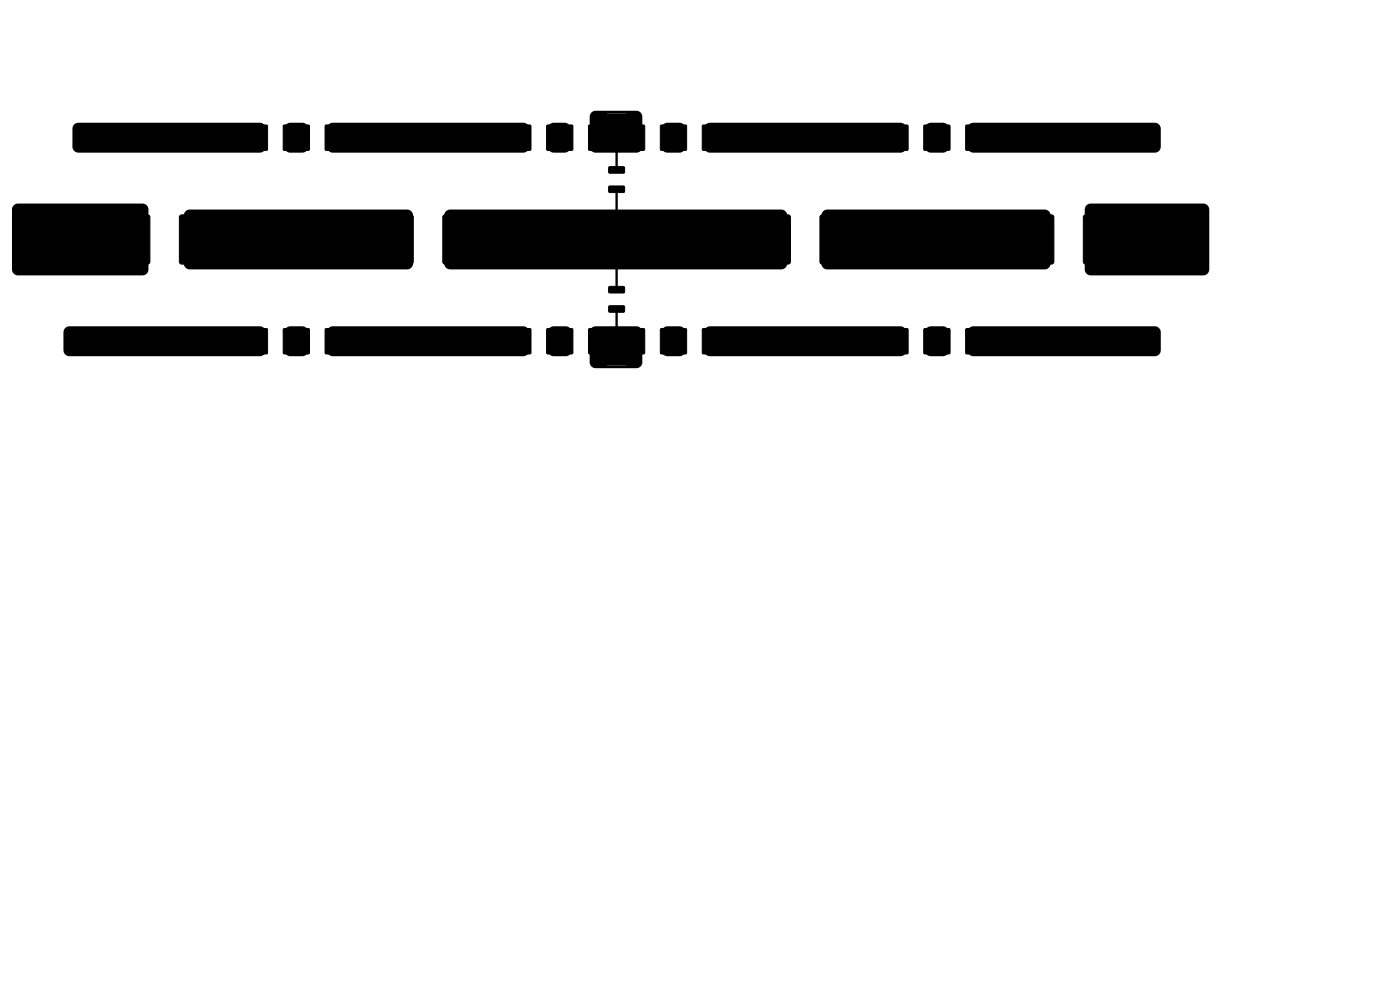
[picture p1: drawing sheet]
<svg xmlns="http://www.w3.org/2000/svg" width="297mm" height="210mm" viewBox="0 0 297 210" stroke-linecap="round" stroke-linejoin="round" font-family="sans-serif">
<g fill="#000" stroke="#000" stroke-width=".21">
<path d="M18 28.9l.4-.1h2.3l.4 .1 .2 .5-.1 1.7-.5 .2h-2.3l-.4-.1-.2-.5v-1.4zM23.1 28.9l.4-.1h2.3l.4 .1 .2 .5-.1 1.7-.5 .2h-2.3l-.4-.1-.2-.5v-1.4zM43.6 29l.5-.2h2.2l.4 .1 .3 .5-.2 1.7-.5 .2h-2.2l-.4-.1-.2-.5zM48.7 29l.5-.2h2.2l.4 .1 .2 .5-.1 1.7-.5 .2h-2.2l-.4-.1-.3-.5zM55 26.6l1.5-.1 .3 .2v5l-.2 .2h-1.4l-.2-.1zM60.1 26.6l1.5-.1 .3 .2v5l-.2 .2h-1.4l-.2-.1zM63.9 26.6l1.5-.1 .2 .2 .1 5-.2 .2h-1.4l-.2-.1zM69 26.6l1.5-.1 .2 .2 .1 5-.2 .2h-1.4l-.2-.1zM74.1 29l.5-.2h2.2l.4 .1 .2 .5-.1 1.7-.5 .2h-2.2l-.4-.1-.3-.5zM79.1 29l.5-.2h2.3l.4 .1 .2 .5-.1 1.7-.5 .2h-2.3l-.3-.1-.3-.5zM99.3 29l.5-.2h2.3l.4 .1 .2 .5-.1 1.7-.5 .2h-2.3l-.3-.1-.3-.5zM104.4 29l.5-.2h2.3l.4 .1 .2 .5-.1 1.7-.5 .2h-2.3l-.4-.1-.2-.5z"/>
<path d="M110.9 26.6l1.5-.1 .2 .2 .1 5-.2 .2h-1.4l-.2-.1zM116 26.6l1.5-.1 .2 .2 .1 5-.2 .2h-1.4l-.2-.1zM119.8 26.6l1.5-.1 .2 .2v5l-.1 .2h-1.4l-.2-.1zM124.9 26.6l1.5-.1 .2 .2v5l-.1 .2h-1.4l-.2-.1zM129.2 35.4h3.2l.1 .2v1l-.2 .2-3-.1-.2-.2zM135.1 26.6l1.4-.1 .3 .2v5l-.2 .2h-1.4l-.2-.1zM140.2 26.6l1.4-.1 .3 .2v5l-.2 .2h-1.4l-.2-.1zM143.9 26.6l1.5-.1 .3 .2v5l-.2 .2h-1.4l-.2-.1zM149 26.6l1.5-.1 .3 .2v5l-.2 .2h-1.4l-.2-.1zM154 29l.4-.2h2.3l.4 .1 .2 .5-.1 1.7-.5 .2h-2.3l-.3-.1-.3-.5zM159 29l.5-.2h2.3l.4 .1 .2 .5-.1 1.7-.5 .2h-2.3l-.4-.1-.2-.5zM179.4 29l.4-.2h2.3l.4 .1 .2 .5-.1 1.7-.5 .2h-2.3l-.3-.1-.3-.5z"/>
<path d="M184.4 29l.5-.2h2.3l.4 .1 .2 .5-.1 1.7-.5 .2h-2.3l-.4-.1-.2-.5zM190.9 26.6l1.5-.1 .2 .2 .1 5-.2 .2h-1.4l-.2-.1zM196 26.6l1.5-.1 .2 .2 .1 5-.2 .2h-1.4l-.2-.1zM199.8 26.6l1.5-.1 .2 .2 .1 5-.2 .2h-1.4l-.2-.1zM204.9 26.6l1.5-.1 .2 .2 .1 5-.2 .2h-1.4l-.2-.1zM209.8 29l.5-.2h2.3l.4 .1 .2 .5-.1 1.7-.5 .2h-2.3l-.4-.1-.2-.5zM214.9 29l.5-.2h2.3l.3 .1 .3 .5-.1 1.7-.5 .2h-2.3l-.4-.1-.2-.5zM235.2 29l.5-.2h2.3l.4 .1 .2 .5-.1 1.7-.5 .2h-2.3l-.4-.1-.2-.5zM240.3 29l.5-.2h2.3l.3 .1 .3 .5-.1 1.7-.5 .2h-2.3l-.4-.1-.2-.5zM18 54.3l.4-.1h2.3l.4 .1 .2 .5-.1 1.7-.5 .2h-2.3l-.4-.1-.2-.5v-1.4zM18 45l.4-.1h2.3l.4 .1 .2 .5-.1 1.7-.5 .2h-2.3l-.4-.1-.2-.5v-1.4zM23.1 54.3l.4-.1h2.3l.4 .1 .2 .5-.1 1.7-.5 .2h-2.3l-.4-.1-.2-.5v-1.4z"/>
<path d="M23.1 45l.4-.1h2.3l.4 .1 .2 .5-.1 1.7-.5 .2h-2.3l-.4-.1-.2-.5v-1.4zM30 45.7l.4-.1h1l.4 .4v9.5l-.1 .4-.3 .1h-1.1l-.4-.4v-9.5zM38.2 45.7l.4-.1h1l.4 .4v9.5l-.2 .4-.2 .1h-1.2l-.3-.4-.1-9.5zM43.7 45l.4-.1h2.2l.4 .1 .3 .5-.2 1.7-.5 .2h-2.2l-.4-.1-.2-.5v-1.4zM43.7 54.3l.4-.1h2.2l.4 .1 .3 .5-.2 1.7-.5 .2h-2.2l-.4-.1-.2-.5v-1.4zM48.8 45l.4-.1h2.2l.4 .1 .2 .5-.1 1.7-.5 .2h-2.2l-.4-.1-.3-.5v-1.4zM48.8 54.3l.4-.1h2.2l.4 .1 .2 .5-.1 1.7-.5 .2h-2.2l-.4-.1-.3-.5v-1.4zM74.2 54.3l.4-.1h2.2l.4 .1 .2 .5-.1 1.7-.5 .2h-2.2l-.4-.1-.3-.5v-1.4zM74.2 45l.4-.1h2.2l.4 .1 .2 .5-.1 1.7-.5 .2h-2.2l-.4-.1-.3-.5v-1.4zM79.3 54.3l.3-.1h2.3l.4 .1 .2 .5-.1 1.7-.5 .2h-2.3l-.3-.1-.3-.5v-1.4zM79.3 45l.3-.1h2.3l.4 .1 .2 .5-.1 1.7-.5 .2h-2.3l-.3-.1-.3-.5v-1.4zM85.9 45.7l.4-.1h1l.4 .4v9.5l-.2 .4-.2 .1h-1.2l-.3-.4v-9.5z"/>
<path d="M94.1 45.7l.3-.1h1.1l.3 .4 .1 9.5-.2 .4-.2 .1h-1.2l-.4-.4v-9.5zM99.5 45l.3-.1h2.3l.4 .1 .2 .5-.1 1.7-.5 .2h-2.3l-.3-.1-.3-.5v-1.4zM99.3 54.4l.5-.2h2.3l.4 .1 .2 .5-.1 1.7-.5 .2h-2.3l-.3-.1-.3-.5zM104.5 45l.4-.1h2.3l.4 .1 .2 .5-.1 1.7-.5 .2h-2.3l-.4-.1-.2-.5v-1.4zM104.4 54.4l.5-.2h2.3l.4 .1 .2 .5-.1 1.7-.5 .2h-2.3l-.4-.1-.2-.5zM129.2 39.5h3.2l.1 .2v1l-.2 .2-3-.1-.2-.2zM154.1 54.3l.3-.1h2.3l.4 .1 .2 .5-.1 1.7-.5 .2h-2.3l-.3-.1-.3-.5v-1.4zM154.1 45l.3-.1h2.3l.4 .1 .2 .5-.1 1.7-.5 .2h-2.3l-.3-.1-.3-.5v-1.4zM159.1 54.3l.4-.1h2.3l.4 .1 .2 .5-.1 1.7-.5 .2h-2.3l-.4-.1-.2-.5v-1.4zM159.1 45l.4-.1h2.3l.4 .1 .2 .5-.1 1.7-.5 .2h-2.3l-.4-.1-.2-.5v-1.4zM165.9 45.7l.4-.1h1l.4 .4v9.5l-.2 .4-.2 .1h-1.1l-.4-.4v-9.5zM174.1 45.7l.3-.1h1.1l.4 .4v9.5l-.2 .4-.2 .1h-1.2l-.3-.4-.1-9.5z"/>
<path d="M179.4 45.1l.4-.2h2.3l.4 .1 .2 .5-.1 1.7-.5 .2h-2.3l-.3-.1-.3-.5zM179.4 54.4l.4-.2h2.3l.4 .1 .2 .5-.1 1.7-.5 .2h-2.3l-.3-.1-.3-.5zM184.4 45.1l.5-.2h2.3l.4 .1 .2 .5-.1 1.7-.5 .2h-2.3l-.4-.1-.2-.5zM184.4 54.4l.5-.2h2.3l.4 .1 .2 .5-.1 1.7-.5 .2h-2.3l-.4-.1-.2-.5zM209.8 54.4l.5-.2h2.3l.4 .1 .2 .5-.1 1.7-.5 .2h-2.3l-.4-.1-.2-.5zM209.8 45.1l.5-.2h2.3l.4 .1 .2 .5-.1 1.7-.5 .2h-2.3l-.4-.1-.2-.5zM214.9 54.4l.5-.2h2.3l.3 .1 .3 .5-.1 1.7-.5 .2h-2.3l-.4-.1-.2-.5zM214.9 45.1l.5-.2h2.3l.3 .1 .3 .5-.1 1.7-.5 .2h-2.3l-.4-.1-.2-.5zM221.8 45.7l.3-.1h1.1l.4 .4v9.5l-.2 .4-.2 .1h-1.2l-.3-.4-.1-9.5zM230 45.7l.3-.1h1.1l.3 .4v9.5l-.1 .4-.2 .1h-1.2l-.4-.4v-9.5zM235.2 45.1l.5-.2h2.3l.4 .1 .2 .5-.1 1.7-.5 .2h-2.3l-.4-.1-.2-.5zM235.2 54.4l.5-.2h2.3l.4 .1 .2 .5-.1 1.7-.5 .2h-2.3l-.4-.1-.2-.5z"/>
<path d="M240.3 45.1l.5-.2h2.3l.3 .1 .3 .5-.1 1.7-.5 .2h-2.3l-.4-.1-.2-.5zM240.3 54.4l.5-.2h2.3l.3 .1 .3 .5-.1 1.7-.5 .2h-2.3l-.4-.1-.2-.5zM18 70.4l.4-.1h2.3l.4 .1 .2 .5-.1 1.7-.5 .2h-2.3l-.4-.1-.2-.5v-1.4zM23.1 70.4l.4-.1h2.3l.4 .1 .2 .5-.1 1.7-.5 .2h-2.3l-.4-.1-.2-.5v-1.4zM43.7 70.4l.4-.1h2.2l.4 .1 .3 .5-.2 1.7-.5 .2h-2.2l-.4-.1-.2-.5v-1.4zM48.8 70.4l.4-.1h2.2l.4 .1 .2 .5-.1 1.7-.5 .2h-2.2l-.4-.1-.3-.5v-1.4zM55 69.8l1.5-.1 .3 .1v5l-.2 .3h-1.4l-.2-.2zM60.1 69.8l1.5-.1 .3 .1v5l-.2 .3h-1.4l-.2-.2zM63.9 69.8l1.5-.1 .2 .1 .1 5-.2 .3h-1.4l-.2-.2zM69 69.8l1.5-.1 .2 .1 .1 5-.2 .3h-1.4l-.2-.2zM74.2 70.4l.4-.1h2.2l.4 .1 .2 .5-.1 1.7-.5 .2h-2.2l-.4-.1-.3-.5v-1.4zM79.3 70.4l.3-.1h2.3l.4 .1 .2 .5-.1 1.7-.5 .2h-2.3l-.3-.1-.3-.5v-1.4z"/>
<path d="M99.3 70.5l.5-.2h2.3l.4 .1 .2 .5-.1 1.7-.5 .2h-2.3l-.3-.1-.3-.5zM104.4 70.5l.5-.2h2.3l.4 .1 .2 .5-.1 1.7-.5 .2h-2.3l-.4-.1-.2-.5zM110.9 69.8l1.5-.1 .2 .1 .1 5-.2 .3h-1.4l-.2-.2zM116 69.8l1.5-.1 .2 .1 .1 5-.2 .3h-1.4l-.2-.2zM119.8 69.8l1.5-.1 .2 .1v5l-.1 .3h-1.4l-.2-.2zM124.9 69.8l1.5-.1 .2 .1v5l-.1 .3h-1.4l-.2-.2zM129.2 60.8h3.2l.1 .2v1l-.2 .1h-3l-.2-.2zM129.2 64.9h3.2l.1 .2v1l-.2 .2-3-.1-.2-.2zM135.1 69.8l1.4-.1 .3 .1v5l-.2 .3h-1.4l-.2-.2zM140.2 69.8l1.4-.1 .3 .1v5l-.2 .3h-1.4l-.2-.2zM143.9 69.8l1.5-.1 .3 .1v5l-.2 .3h-1.4l-.2-.2zM149 69.8l1.5-.1 .3 .1v5l-.2 .3h-1.4l-.2-.2z"/>
<path d="M154 70.5l.4-.2h2.3l.4 .1 .2 .5-.1 1.7-.5 .2h-2.3l-.3-.1-.3-.5zM159 70.5l.5-.2h2.3l.4 .1 .2 .5-.1 1.7-.5 .2h-2.3l-.4-.1-.2-.5zM179.4 70.5l.4-.2h2.3l.4 .1 .2 .5-.1 1.7-.5 .2h-2.3l-.3-.1-.3-.5zM184.4 70.5l.5-.2h2.3l.4 .1 .2 .5-.1 1.7-.5 .2h-2.3l-.4-.1-.2-.5zM190.9 69.8l1.5-.1 .2 .1 .1 5-.2 .3h-1.4l-.2-.2zM196 69.8l1.5-.1 .2 .1 .1 5-.2 .3h-1.4l-.2-.2zM199.8 69.8l1.5-.1 .2 .1 .1 5-.2 .3h-1.4l-.2-.2zM204.9 69.8l1.5-.1 .2 .1 .1 5-.2 .3h-1.4l-.2-.2zM209.8 70.5l.5-.2h2.3l.4 .1 .2 .5-.1 1.7-.5 .2h-2.3l-.4-.1-.2-.5zM214.9 70.5l.5-.2h2.3l.3 .1 .3 .5-.1 1.7-.5 .2h-2.3l-.4-.1-.2-.5zM235.2 70.5l.5-.2h2.3l.4 .1 .2 .5-.1 1.7-.5 .2h-2.3l-.4-.1-.2-.5zM240.3 70.5l.5-.2h2.3l.3 .1 .3 .5-.1 1.7-.5 .2h-2.3l-.4-.1-.2-.5z"/>
<circle cx="130.8" cy="29.2" r="2.29"/>
<circle cx="5.7" cy="46.4" r="2.29"/>
<circle cx="7.6" cy="53.3" r="4"/>
<circle cx="130.8" cy="50.8" r="2.29"/>
<circle cx="251.5" cy="53.3" r="4"/>
<circle cx="253.4" cy="46.4" r="2.29"/>
<circle cx="130.8" cy="72.4" r="2.29"/>
</g>
<g fill="none" stroke="#000" stroke-width=".5">
<path d="M61 29.2h3.8M116.8 29.2h3.8M125.7 29.2h10.2M130.8 29.2v6.8M141 29.2h3.8M196.9 29.2h3.8M130.8 40.2v21.2M182.1 46.2h.1M182.1 55.4h.1M238 46.2h.1M238 55.4h.1M61 72.4h3.8"/>
<path d="M116.8 72.4h3.8M125.7 72.4h10.2M130.8 65.6v6.8M141 72.4h3.8M196.9 72.4h3.8"/>
</g>
<g fill="#000">
<path d="M15.8 26.3l.8-.3h38.5a1.27 1.27 0 0 1 1.3 1.3v3.8a1.27 1.27 0 0 1-1.3 1.3h-38.5a1.27 1.27 0 0 1-1.2-1.3v-4zM61 29.2l.9-.9 .9 .7v.5l-.9 .6zM60.8 26.3l.6-.2 2.7-.1a1.27 1.27 0 0 1 1.3 1.3v3.8a1.27 1.27 0 0 1-1.3 1.3h-2.5a1.27 1.27 0 0 1-1.3-1.3v-4zM63 29l.9-.7 .9 .9-.9 .9-.9-.6zM69.8 26.3l.8-.3h40.4a1.27 1.27 0 0 1 1.3 1.3v3.8a1.27 1.27 0 0 1-1.3 1.3h-40.4a1.27 1.27 0 0 1-1.3-1.3l.1-4zM116.8 29.2l1-.9 .9 .7v.5l-.9 .6zM116.5 26.5l.8-.4 2.5-.1a1.27 1.27 0 0 1 1.2 1.3v3.8a1.27 1.27 0 0 1-1.2 1.3h-2.3a1.27 1.27 0 0 1-1.3-1.3v-3.8zM118.8 29l.9-.7 .9 .9-.9 .9-.9-.6zM125.7 29.2l.9-.9 .9 .7v.5l-.9 .6zM128.8 24.1h4v2.3h-4zM125.4 23.9l.5-.3 .5-.1h8.6a1.27 1.27 0 0 1 1.3 1.3v6.3a1.27 1.27 0 0 1-1.3 1.3h-8.6a1.27 1.27 0 0 1-1.3-1.3v-6.3l.2-.7h3.5v2.3h4v-2.3h-7.5zM134.1 29l.9-.7 .9 .9-.9 .9-.9-.6z"/>
<path d="M141 29.2l.9-.9 .9 .7v.5l-.9 .6zM140.6 26.5l.8-.4 2.7-.1a1.27 1.27 0 0 1 1.3 1.3v3.8a1.27 1.27 0 0 1-1.3 1.3h-2.5a1.27 1.27 0 0 1-1.3-1.3v-3.8zM143 29l.9-.7 .9 .9-.9 .9-.9-.6zM149.8 26.3l.8-.3h40.4a1.27 1.27 0 0 1 1.3 1.3v3.8a1.27 1.27 0 0 1-1.3 1.3h-40.4a1.27 1.27 0 0 1-1.2-1.3v-4zM196.9 29.2l.9-.9 .9 .7v.5l-.9 .6zM196.5 26.5l.8-.4 2.7-.1a1.27 1.27 0 0 1 1.3 1.3v3.8a1.27 1.27 0 0 1-1.3 1.3h-2.5a1.27 1.27 0 0 1-1.3-1.3v-3.8zM198.8 29l.9-.7 1 .9-1 .9-.9-.6zM205.7 26.3l.8-.3h38.5a1.27 1.27 0 0 1 1.3 1.3v3.8a1.27 1.27 0 0 1-1.3 1.3h-38.5a1.27 1.27 0 0 1-1.3-1.3l.1-4zM3 43.5l.8-.3h26.4a1.27 1.27 0 0 1 1.3 1.3v12.6a1.27 1.27 0 0 1-1.3 1.3h-26.4a1.27 1.27 0 0 1-1.3-1.3v-12.6l.1-.5zM39.4 44.8l.9-.3h46.1a1.27 1.27 0 0 1 1.2 1.2v10.2a1.27 1.27 0 0 1-1.2 1.3h-46.1a1.27 1.27 0 0 1-1.3-1.3v-10.2l.1-.4zM94.5 44.9l.6-.4h.4h70.2a1.27 1.27 0 0 1 1.3 1.2v10.2a1.27 1.27 0 0 1-1.3 1.3h-70.2a1.27 1.27 0 0 1-1.3-1.3v-10.2zM174.5 44.9l.6-.4h.4h46.1a1.27 1.27 0 0 1 1.3 1.2v10.2a1.27 1.27 0 0 1-1.3 1.3h-46.1a1.27 1.27 0 0 1-1.3-1.3v-10.2z"/>
<path d="M230.4 43.6l.5-.3 .5-.1h23.9a1.27 1.27 0 0 1 1.2 1.3v12.6a1.27 1.27 0 0 1-1.2 1.3h-23.9a1.27 1.27 0 0 1-1.3-1.3v-12.6zM13.9 69.5l.8-.3h40.4a1.27 1.27 0 0 1 1.3 1.3v3.8a1.27 1.27 0 0 1-1.3 1.3h-40.4a1.27 1.27 0 0 1-1.2-1.3v-4zM61 72.4l.9-.9 .9 .6v.5l-.9 .7zM60.8 69.5l.6-.3h2.7a1.27 1.27 0 0 1 1.3 1.3v3.8a1.27 1.27 0 0 1-1.3 1.3h-2.5a1.27 1.27 0 0 1-1.3-1.3v-4zM63 72.1l.9-.6 .9 .9-.9 .9-.9-.7zM69.8 69.5l.8-.3h40.4a1.27 1.27 0 0 1 1.3 1.3v3.8a1.27 1.27 0 0 1-1.3 1.3h-40.4a1.27 1.27 0 0 1-1.3-1.3l.1-4zM116.8 72.4l1-.9 .9 .6v.5l-.9 .7zM116.7 69.5l.6-.3h2.7a1.27 1.27 0 0 1 1.3 1.3v3.8a1.27 1.27 0 0 1-1.3 1.3h-2.5a1.27 1.27 0 0 1-1.3-1.3v-4zM118.8 72.1l.9-.6 .9 .9-.9 .9-.9-.7zM125.7 72.4l.9-.9 .9 .6v.5l-.9 .7zM128.8 75.2h4v2.3h-4zM125.4 69.7l.5-.4 .5-.1h8.6a1.27 1.27 0 0 1 1.3 1.3v6.3a1.27 1.27 0 0 1-1.3 1.3h-8.6a1.27 1.27 0 0 1-1.3-1.3v-1.6h3.7v2.3h4v-2.3h-7.7v-4.7z"/>
<path d="M134.1 72.1l.9-.6 .9 .9-.9 .9-.9-.7zM141 72.4l.9-.9 .9 .6v.5l-.9 .7zM140.6 69.7l.8-.5h2.7a1.27 1.27 0 0 1 1.3 1.3v3.8a1.27 1.27 0 0 1-1.3 1.3h-2.5a1.27 1.27 0 0 1-1.3-1.3v-3.8zM143 72.1l.9-.6 .9 .9-.9 .9-.9-.7zM149.8 69.5l.8-.3h40.4a1.27 1.27 0 0 1 1.3 1.3v3.8a1.27 1.27 0 0 1-1.3 1.3h-40.4a1.27 1.27 0 0 1-1.2-1.3v-4zM196.9 72.4l.9-.9 .9 .6v.5l-.9 .7zM196.5 69.7l.8-.5h2.7a1.27 1.27 0 0 1 1.3 1.3v3.8a1.27 1.27 0 0 1-1.3 1.3h-2.5a1.27 1.27 0 0 1-1.3-1.3v-3.8zM198.8 72.1l.9-.6 1 .9-1 .9-.9-.7zM205.5 69.7l.6-.4 .4-.1h38.5a1.27 1.27 0 0 1 1.3 1.3v3.8a1.27 1.27 0 0 1-1.3 1.3h-38.5a1.27 1.27 0 0 1-1.3-1.3v-3.8z"/>
</g>
</svg>
